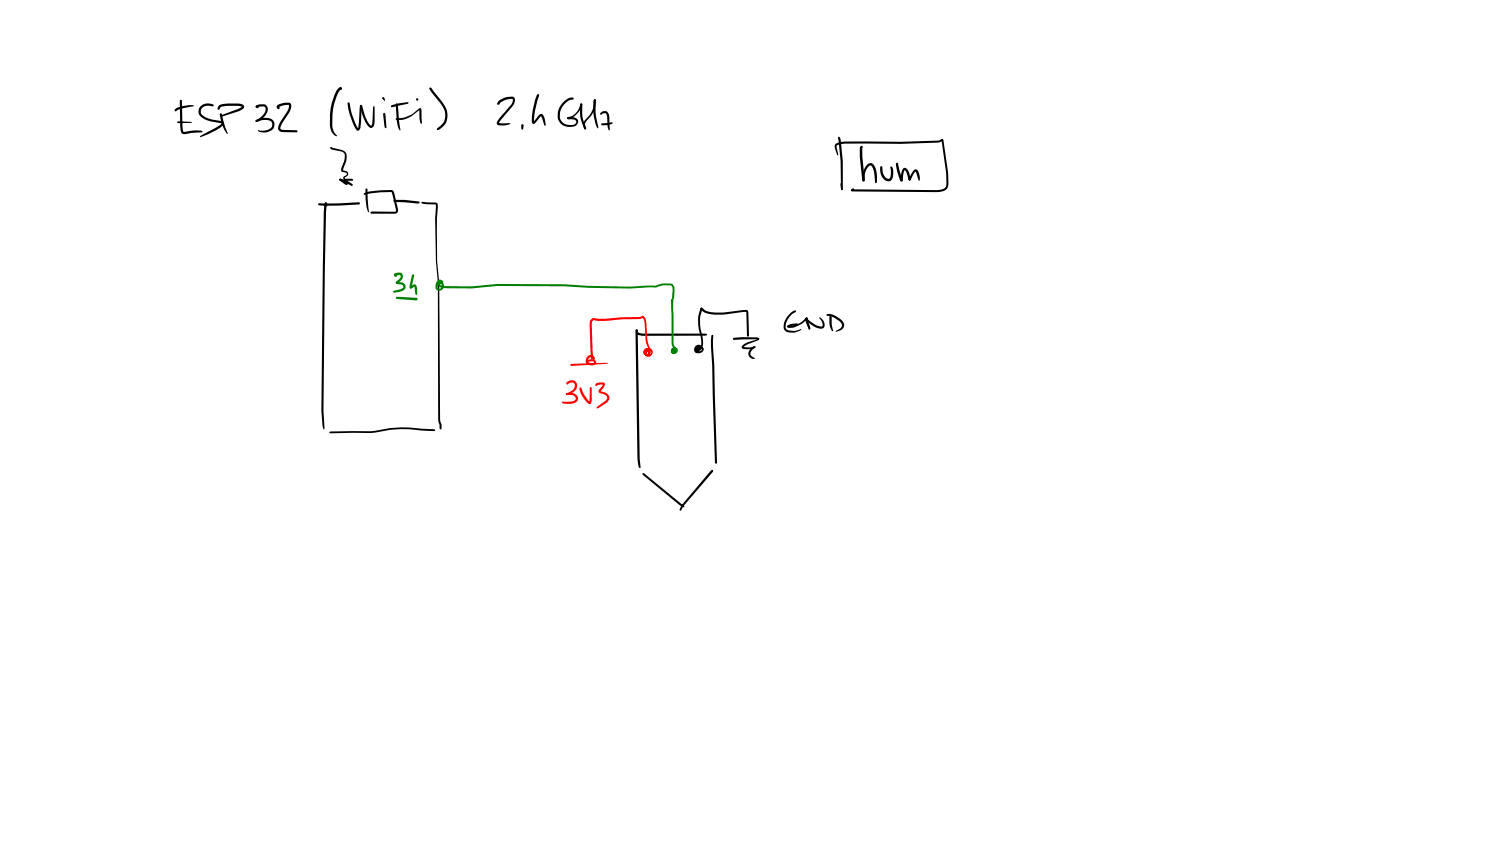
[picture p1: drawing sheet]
<svg xmlns="http://www.w3.org/2000/svg" width="449mm" height="254mm" viewBox="0 0 449 254" stroke-linecap="round" stroke-linejoin="round" font-family="sans-serif">
<g fill="#000">
<path d="M52.7 32.6l.2-.1a10.9 10.9 0 0 1 5.1-.9l.2 .1-.2 .2-2.9 .5-1.6 .5-.8 .5-.4-.3zM53.2 36.5l4.4 .2-4.2 .2zM54 30l.2-.1 .4 .3 .2 8.7 .2 .6h.6a12.1 12.1 0 0 1 4.9-.3l.2 .3-.1 .2-3.2 .2-1.7 .3a1.17 1.17 0 0 1-1.5-1.2zM60.2 31.8l.8-.5a3.1 3.1 0 0 1 3.1 .3l-.3 .3-.9-.1a1.89 1.89 0 0 0-2.1 .3 1.89 1.89 0 0 0-.4 2l1 .9a10.6 10.6 0 0 0 5 1.3 .81 .81 0 0 1 .8 .7 .81 .81 0 0 1-.6 .9 23.3 23.3 0 0 1-6.5 3.2l-.2-.1 .2-.2 2.3-1.3a9.5 9.5 0 0 0 3.9-2.3l.2-.2-.2-.1a11.7 11.7 0 0 1-5.2-1.3l-.9-.7a2.18 2.18 0 0 1 0-3.1zM65.7 31.6l.5-.2a13.8 13.8 0 0 1 5.2-.3h.7a.9 .9 0 0 1 1.1 .7 .9 .9 0 0 1-.6 1.1l-5.6 1.9-.5 .2-.1-.2 .4-.4 4.7-1.7 1-.7-1.1-.3a14 14 0 0 0-5 .3l-.5 .7-.6 .1v-.3zM66 34.1l.2-.1 .4 .2 .9 3.9 .8 1.9-.2 .1a10.5 10.5 0 0 1-2.2-5.7zM76.8 31.7l1-.4h1.3a1.49 1.49 0 0 1 1.1 2.1 5.6 5.6 0 0 1-3.2 3.2l-.3-.3 .2-.3a3.9 3.9 0 0 0 2.8-3.4l-.5-.7-1.3 .1-.9 .3-.3-.3zM76.8 36a5.7 5.7 0 0 1 4.5-.4l.1 .1a2.03 2.03 0 0 1 .9 2 2.03 2.03 0 0 1-1.4 1.7l-1.5 .3-1.5-.1-.6-.5 .2-.1 1.9 .2 .9-.3a1.58 1.58 0 0 0 1.3-2l-.3-.5-.6-.3a5.4 5.4 0 0 0-3.6 .4h-.4zM76.7 36h.4l.1 .5h-.4zM76.8 31.8h.6l.2 .3-.1 .2h-.6zM83.2 31.6a4.3 4.3 0 0 1 4-.5l.2 .9-.4 1.3-2.3 3.5-.6 1.7 .6 .4 4.2 .2 .3 .3-.3 .3-4.2-.1a1.24 1.24 0 0 1-1.2-1.7l.6-1.4 2.5-4 .1-1h-.8a2.84 2.84 0 0 0-2.2 .6l.2 .2-.1 .4a.65 .65 0 0 1-.7-.3 .65 .65 0 0 1 .1-.8zM101.9 26.3l.5-.1v.6h-.5z"/>
<path d="M101.4 26.6l.1-.1a.49 .49 0 0 1 .6-.3 .49 .49 0 0 1 .3 .6l-.6 .5a18 18 0 0 0-2.1 10.6l.4 1.4 1 1.4h-.5a3.8 3.8 0 0 1-1.6-3.2 18.1 18.1 0 0 1 2.2-10.7zM104.3 30.8l.3-.1 .3 .3a19.3 19.3 0 0 0 2.5 7.6h-.1l.4-2.1 .2-4.2 .1-.7 .3-.2 .3 .4-.5 6.4a.74 .74 0 0 1-.4 .9 .74 .74 0 0 1-.9-.3 18.9 18.9 0 0 1-2.6-7.7zM108.1 31.5h.4l.1 .2a13.7 13.7 0 0 0 2.1 5.5l.6 .5 .3-.4 .3-5 .3-.5 .2 .5-.1 4.9a.97 .97 0 0 1-.6 1.1 .97 .97 0 0 1-1.2-.4l-.6-.8a16.2 16.2 0 0 1-1.9-5.2zM115 34l.3-.1 .3 .3 .3 4-.2 .3-.4-.6zM117.5 31.5l4.8-.9 .3 .3-.2 .2-4.8 1.1-.4-.3zM118.7 35.5a8.5 8.5 0 0 0 5.1-1.4l1.9-1.6h.6l.3 4.4-.2 .3-.3-.3-.3-1.5 .1-2.5a10.5 10.5 0 0 1-5.1 3l-1.9 .1zM118.8 31.1l.2-.1 .3 .3 .4 4.9 .4 2.8-.1 .1-.4-.6-.6-2.3zM128.9 26.3l.5 .1 .7 1a18.1 18.1 0 0 1 3.8 5.4 4.7 4.7 0 0 1-2.6 6.2l-.3-.3 .2-.3a4.4 4.4 0 0 0 1.5-6.5l-3.2-4.1-.7-1.1zM149.6 30.3a5.9 5.9 0 0 1 4.1-1.3 1.15 1.15 0 0 1 .7 1.7l-.5 1-4.3 5.2 3.5 .1a3.9 3.9 0 0 1-3.9 .4l-.2-.5 .3-.8 4.2-5 .3-1-.1-.4a5.8 5.8 0 0 0-3.3 .8l-.9 1-.4-.4zM156.5 37.3h.5l.1 .3-.1 1-.3 .3-.3-.3zM161.1 28.4l.3-.2 .3 .5a20.9 20.9 0 0 0-1.5 7.8l-.2 .1 1.6-2a.76 .76 0 0 1 .7-.4 .76 .76 0 0 1 .7 .4l.4 1 .3 1.9-.2 .3-1.1-3-1.8 2a.62 .62 0 0 1-.8 .3 .62 .62 0 0 1-.3-.8 22 22 0 0 1 1.6-7.9zM170.2 35.2l.5 .1-.1 .4-.4-.1z"/>
<path d="M174.1 31.1h.5v.3a6.2 6.2 0 0 1-4.1 4.3h-.3l.1-.5a4.7 4.7 0 0 0 3.8-4zM168.8 30.8l.8-.7a2.81 2.81 0 0 1 2.2-.9l.2 .1v.5a4.8 4.8 0 0 0-4 4.1l-.1 1.2a3.1 3.1 0 0 0 4.2 2.3l.6-.4 .1-.8-.8-.4h-1.6l-.3-.4 .3-.3h1.5a1.42 1.42 0 0 1 1.5 1.4 1.42 1.42 0 0 1-1.4 1.5 3.5 3.5 0 0 1-4.7-2.9 5.4 5.4 0 0 1 1.5-4.3zM174.1 31.1l.2-.1 .4 .4a12.1 12.1 0 0 0 1.1 7l-.3 .4-.3-.3a11.9 11.9 0 0 1-1.2-7.2l.1 .2zM178.2 29.9l.2-.1 .4 .3a7.7 7.7 0 0 1-1.7 4.9l-1.6 1.9v.6l.3 1-.3 .3-.3-.2-.3-1.2 .5-1.2a7.3 7.3 0 0 0 2.8-5.8zM178.2 29.9h.5v.4a20.3 20.3 0 0 0 .8 7.9l-.1 .3-.3-.2a14.7 14.7 0 0 1-1.1-8.1zM180.3 33.7a1.38 1.38 0 0 1 1.5-.3 1.38 1.38 0 0 1 .9 1.2l.2 4.4-.1 .1-.5-.7-.3-3.8a.69 .69 0 0 0-1-.6l-.9 .4zM180.4 37.1l3.2-.5 .2 .3-1.2 .5a2.59 2.59 0 0 1-2.2 .1zM99.1 44.1l3.2 .8a1.83 1.83 0 0 1 1.7 1.8l-.2 1.6-1 2.7 1.2 .4 .4 .4-.1 .8-.9 .7 .9 2-.3 .2-.5-.2-1.7-1.4 .3-.3 .2 .1 1.7 1.3-.2 .2-.4-.7a1.03 1.03 0 0 1-.2-1.6l.7-.4 .1-.5-1.5-.5-.2-.5 1-2.8 .1-1.8a1.27 1.27 0 0 0-1.2-1l-2.5-.5a.6 .6 0 0 1-.6-.8zM102 53.6l1.4 .4 2.2 1.2 .1 .3-.3 .2-3.6-1.6zM103.2 53.8l2.2-.2 .6 .3-.3 .3h-2.3h-.2zM103.2 53.9l.5-.2v.3v-.2l2 1.5v.3h-.3l-2.1-1.3zM109.3 57.9l1.7-.5a22.4 22.4 0 0 1 6.5-.4l.5 .3 .3 .7 1.1 4.7a1.03 1.03 0 0 1-1.1 1.4h-6.9l-.3-.3 .1-.2 .5-.2h7l.1-.6-1.4-5.2a21.2 21.2 0 0 0-8 .8l-.3-.2z"/>
<path d="M109.7 56.6l.2-.1 .3 .3 .1 2.9 .4 3.8-.2 .1-.2-.2a14.4 14.4 0 0 1-.7-6.6zM118.1 60l3.3-.1 4.1 .5 .4 .3-.6 .3-7-.4-.3-.4zM95.5 61l.2-.1a58.6 58.6 0 0 0 11.9-.2l.3 .1v.4a61.6 61.6 0 0 1-12.4 .3zM97.5 60.8a.56 .56 0 0 1 .6 .1 .56 .56 0 0 1 .1 .6l-.1 .3h-.4zM97.5 60.8l.2-.1 .4 .4-.3 2.4-.4 16.9-.4 42.7 .3 5.4-.1 .3-.5-1-.3-4.7 .4-42.7 .3-16.9zM126.5 60.6l4.3 .2 .4 .2 .1 .6a116.4 116.4 0 0 0 .4 23.2l.3 41 .5 1.7v1l-.3 .3-.4-.3-.4-2.7-.1-41a124.1 124.1 0 0 1-.6-23.4l-4.1-.3zM190.7 98.9h.5l.1 .5h-.5zM190.8 98.9h.4l.1 .2 .6 38.5 .3 2.5-.3 .3-.5-1-.2-1.8zM191 99.8l1.7 .2h19l.4 .4-.4 .3h-19l-1.6-.4zM210.2 92.3h.4a4.4 4.4 0 0 0 4 1.4h2.3l5.8-.7 1.5 .1 .3 .6 .2 7-.3 .3-.3-.3-.2-7.2-1.1 .1a26.9 26.9 0 0 1-10.4 .5l-1.6-.8-.6-.5zM237.1 93.9l1.4-.8 .3 .2a6.1 6.1 0 0 0-3.1 4.4l.1 .9 .8 .5 2 .1 1.6-.6v.4a4.9 4.9 0 0 1-3.8 .6 1.59 1.59 0 0 1-1.3-1.5 5.3 5.3 0 0 1 2-4.2zM236.2 97.7l1.6-.6 1.3-.1 .2 .2-.2 .3-2.5 .6v-.4l.1 .1a6.4 6.4 0 0 0 5.1-2.6l.4 .1-.1 .4a7.1 7.1 0 0 1-5.5 2.6h-.1a.4 .4 0 0 1-.4-.2 .4 .4 0 0 1 .1-.4z"/>
<path d="M241.6 95.7h.6l2.7 1.9 1.7 .3a.77 .77 0 0 0 0-1.2l-.9-1.4a1.32 1.32 0 0 1 1.5 1.2 1.23 1.23 0 0 1 .1 1.5 1.23 1.23 0 0 1-1.4 .5l-1.3-.4-1.4-.8-1.6-1.2zM241.7 95.3l.4-.1 .2 .3 .8 2.9-.3 .4-.3-.3-.5-1.6zM241.6 95.6l.5 .3 .3 1.5 .6 1.1-.2 .3-1-2.1zM242.5 98.5l.3-.2 .2 .2-.2 .3zM248 94.2a3.3 3.3 0 0 1 2.7 .6l1.3 .8a2.12 2.12 0 0 1 1.2 2.3l-.8 1-1.6 .6-.2-.2 1.5-.8 .4-.7a1.37 1.37 0 0 0-.6-1.4l-2.1-1.3-1.8-.5zM248.9 94.7l.2-.1 .4 .4v2.4l.4 1.8-.2 .1a2.8 2.8 0 0 1-.9-2.3zM191 99.8h.5v.5h-.5zM191 99.8h.6l.2 .2-.5 .3-.3-.1zM210.2 92.4l.4-.1 .1 .4a11.5 11.5 0 0 0 0 8.4 4.4 4.4 0 0 1-.2 3.5 1.42 1.42 0 0 1-2 .6 1.4 1.4 0 0 1 1.7-1.2 .96 .96 0 0 1 .9 1 .96 .96 0 0 1-1.1 .9 1.3 1.3 0 0 1-1.8-1.3 1.3 1.3 0 0 1 1.9-1.1l.3 .3-.1 .6-.6 .3v-.7v.2l-.6 .3-.1 .6 .7 .2 .7-.3 .1-.3-.1-.1-.9 .2-.4 .3-.1-.3a1.33 1.33 0 0 0 1.3-1.4 11.1 11.1 0 0 0-.7-4.8l-.2-1a10 10 0 0 1 .8-5.2zM213.5 100.5h.4l.1 .2a31.4 31.4 0 0 0 .3 8.8l.8 29.2-.3 .4-.3-.3-.9-29.3-.3-5.4zM219.9 101.4l.2-.1a20.4 20.4 0 0 1 7.3 0l.3 .2-.1 .5-3 1.1-1.6 .9 2 .2 1.3-.4 .3 .3-.2 .2a5.4 5.4 0 0 1-3.4 .3 .67 .67 0 0 1-.5-.6 .67 .67 0 0 1 .5-.7l1.4-.7 3-1-7.2 .3-.3-.1zM225.2 104.6l1.2-.8 .2 .4-.6 .4a1.56 1.56 0 0 0-.8 1.9l.7 .6a.3 .3 0 0 1 .4 .1 .3 .3 0 0 1-.1 .4 1.66 1.66 0 0 1-1.7-1.1 1.66 1.66 0 0 1 .7-1.9z"/>
<path d="M226.2 103.9l.4 .1-.1 .2-.4-.1zM98.9 129.5l13.4-.3a35.9 35.9 0 0 1 14.1-.6l3.9 .1 .2 .3-.2 .3-3.9-.2a34.7 34.7 0 0 0-14 .6l-13.3 .2zM192.8 141.9h.4l11.8 9.6 .3 .5h-.6l-.8-.5-11.1-9.1zM213.3 141.1l.5-.1v.5l-8.8 10.3-.6 1.2-.5 .1v-.3l.7-1.4z"/>
<circle cx="77" cy="32" r=".35"/>
<circle cx="102.2" cy="26.5" r=".36"/>
<circle cx="178.4" cy="30.1" r=".33"/>
<circle cx="102.1" cy="53.9" r=".3"/>
<circle cx="97.7" cy="61.1" r=".35"/>
</g>
<g fill="#000">
<path d="M114.7 29.5l.5-.3 .2 .5-.3 .3z" fill-rule="evenodd"/>
<path d="M114.9 29.7l.2-.2 .2 .1 .2 .5-.2 .1z" fill-rule="evenodd"/>
<path d="M125 29.6l.3 .1-.1 .4-.3-.2z" fill-rule="evenodd"/>
<path d="M125 29.5l.3 .6-.4-.1z" fill-rule="evenodd"/>
<circle cx="114.9" cy="29.4" r=".31"/>
<circle cx="125.2" cy="29.8" r=".34"/>
</g>
<g fill="#f00">
<path d="M177.3 95.8l.7-.4 3.8 .2 4.6-.5h5.4l1.2-.3 .7 1.2 .5 5.9 .7 2.2a1.7 1.7 0 0 1-.6 2.5h-.5a1.14 1.14 0 0 1-.8-1.4 1.14 1.14 0 0 1 1.3-.9l.6 .1a1.28 1.28 0 0 1 .5 2.1 1.28 1.28 0 0 1-2.1-.4l.2-.6a.86 .86 0 0 1 1.2-.7 .86 .86 0 0 1 .3 1.4l-.1 .3h-.4l-.2-.4 .3-.6-.4 .2-.2 .4 .6 .4 .5-.4 .2-.6-.4-.5h-1l-.4 .8 .8 .3 .3-.9-.8-2.6-.4-5.6-.5-1.7-1.1 .4-5.4 .1-4.6 .4-3.7-.2-.5 .4-.1 .9 .4 10.1-.1 .3h-.5l-.4-10.4 .1-1z"/>
<path d="M176.2 106.9a1.26 1.26 0 0 1 2.1 .2l.2 .5-.3 .2-.6-.6h-.6a.93 .93 0 0 0-.6 1.2 .93 .93 0 0 0 1.3 .5l.4-.1 .1-.2-.5-.3-1.4 .3-.1-.1a1.49 1.49 0 0 1 2.1-.6 .9 .9 0 0 1 .5 1.1 .9 .9 0 0 1-1.1 .6 1.55 1.55 0 0 1-1.9-.7 1.55 1.55 0 0 1 .4-2z"/>
<path d="M171.1 109.2l11.1-.4 .1 .1-10.9 .8-.3-.1z"/>
<path d="M169.9 114.7l.9-.6 1.5 .1a1.52 1.52 0 0 1 .8 1.5 2.96 2.96 0 0 1-3 2.7l-.4-.3 .2-.2a3.3 3.3 0 0 0 2.5-1.8v-.8l-.4-.5h-1.1l-.7 .5-.4-.3z"/>
<path d="M169.7 118.1l.3-.2 .3 .3-.3 .3z"/>
<path d="M169.8 117.9l1.6-.1a1.61 1.61 0 0 1 1.8 .8 1.61 1.61 0 0 1-.3 1.9l-.2 .2a4.6 4.6 0 0 1-3.4 .4l-.8-.5 .2-.2 3.2-.1 .6-.4 .2-.6a1.26 1.26 0 0 0-1.3-.9h-1.4z"/>
<path d="M173.9 116.3l.2-.1 .3 .2a8.5 8.5 0 0 0 2.4 4l.1 .1-.2 .1 .2-4.2 .3-.3 .3 .3-.1 4.2-.3 .5-.7-.1a8.7 8.7 0 0 1-2.6-4.4z"/>
<path d="M178.8 115l.3-.2a2.3 2.3 0 0 1 2.2 .1l.1 .4-.2 .7-1.1 1.3 1.5 .5a1.67 1.67 0 0 1 1.2 1.4 1.67 1.67 0 0 1-.9 1.6l-2.3 1.5-.4 .2-.3-.2 .1-.3 2.6-1.8 .5-.9-.5-.8-1.6-.6-.5-.4 .1-.5 1.3-1.7-1.5 .1-.5 .4-.3-.3z"/>
</g>
<g fill="#008000">
<path d="M201.4 89.7h.5l.1 .2v12.8l.2 .9 .6 1v.7a.85 .85 0 0 1-1.4 .5 .85 .85 0 0 1 .3-1.4l.1-.1a.97 .97 0 0 1 1.5 .7 .97 .97 0 0 1-1.2 1.1 .97 .97 0 0 1-.6-1.5 .59 .59 0 0 1 .6-.3 .59 .59 0 0 1 .5 .6l-.2 .5-.5-.3 .2-.1-.1 .5 .5-.1 .2-.4-.2-.2-.4 .1-.2 .5 .3-.1 .1-.4-.8-1.7z"/>
<path d="M131.2 84.2l.9-.3 .9 .6-.3 .3-.7-.3-.4 .2-.3 1.5 .5 .4 .4-.2 .3-.5v-.6l-.4-.1 .2 .4 .9 .2 8.2 .1 7.7-.7h20a173.5 173.5 0 0 0 27 .4l1.2-.2a7.3 7.3 0 0 1 3.9-.4l.6 .2 .5 1-.1 3.3-.3 .3-.2-.1a2.33 2.33 0 0 1 0-2v-1.5l-.5-.6a7 7 0 0 0-4.2 .5l-1 .1a155.4 155.4 0 0 1-26.9-.4h-19.9l-7.8 .7-8.2-.1-1.1-.2a.88 .88 0 0 1-.6-1.1 .88 .88 0 0 1 1.1-.6 .88 .88 0 0 1 .6 1.1l-.1 .5a1.27 1.27 0 0 1-1.2 1.1 1.27 1.27 0 0 1-1.3-1l.1-1.1z"/>
<path d="M118.3 82.2l.7-.4 .9-.1a1.24 1.24 0 0 1 .6 2.1l-1.2 1.1-.1-.4 1 .1a1.35 1.35 0 0 1 1.2 .6 1.35 1.35 0 0 1 .1 1.5l-1.5 .8-2 .2 .1-.5 2.2-.5 .6-.5-.1-.7-1.6-.3a.43 .43 0 0 1-.5-.3 .43 .43 0 0 1 .2-.5l1.3-1.4-.2-.5-1.2 .2v-.5l.3 .5a.49 .49 0 0 1-.7 .2 .49 .49 0 0 1-.1-.7z"/>
<path d="M123.7 82.3h.4l.1 .3-.7 3.6-.3-.3 .5-.4a.68 .68 0 0 1 .7-.2 .68 .68 0 0 1 .5 .5l.3 2.4-.3 .3-.3-.3-.3-2.3-.1 .1a.74 .74 0 0 1-.6 .6 .74 .74 0 0 1-.8-.3z"/>
<path d="M118.8 89.1l6.2 .2 .4 .4-.4 .4-6-.5-.3-.3z"/>
</g>
<g fill="#000">
<path d="M250.6 43.2l1.2-.5 1.6-.3a361.1 361.1 0 0 0 28.2-.3l1-.4 .3 .3-.6 .5-.7 .2a357.9 357.9 0 0 1-28.2 .4l-2.4 .6 .5 2.7-.2 .2-.9-2.4zM251.4 41.1l.6 .1a64.5 64.5 0 0 1 .8 15.5l-.3 .3-.2-.3a78.7 78.7 0 0 0-.9-15.3zM252.1 55.1h.3l.3 1.7-.2 .2-.2-.1zM252.5 56.5l.2 .2-.1 .3-.3-.2zM260.2 49.4a1.19 1.19 0 0 1 2 .1l.3 .7a8.9 8.9 0 0 1 .5 4.6l-.3 .1-.2-.1-.3-3.2-.4-1.1-.5-.9-.5 .1a4.2 4.2 0 0 0-1.4 2.9v1.6l-.4 .2-.3-.3a6 6 0 0 1 1.3-4.6zM258.1 43.9l.4-.2 .3 .4-.2 .3 .1 2.5 .7 7.1-.1-.1v.4l-.3 .1-.4-.3-.7-7.1v-2.5zM264.1 49.9l.2-.1 .4 .3a3.8 3.8 0 0 0 1 3.2l.4 .3a.68 .68 0 0 0 .8-.1 .68 .68 0 0 0 .2-.7l.1-1.4-.2-1.2a.54 .54 0 0 1 .7 0 .54 .54 0 0 1 .2 .6 3.8 3.8 0 0 1-.5 3.2 1.95 1.95 0 0 1-3-1.3l-.4-1.7zM268.8 48.9l.3-.1 .3 .3 1.3 4.7h-.3l.4 .3a.42 .42 0 0 1-.4 .3 .42 .42 0 0 1-.4-.4l-.9-2.7-.4-1.9zM270.9 50.6l.7-.2 .7 .6 .6 1.3 .2 1.7h-.6l-.6-2.2-.5-.8-.4 1-.2 2.2-.4 .2-.2-.1 .2-2.4zM274.1 51.1l.5-.3 .5 .1a3.4 3.4 0 0 1 .8 3.1l-.2 .3-.2-.2-.8-2.7-.8 1-.7 1.6h-.6l-.1-.2zM255.3 56.8l.8-.2 .1 .2-.4 .4-.1-.4 25.3 .2 2.2-.5 .4-.4 .3-.8-.1-3.4-1.4-9.9 .2-.3 .4 .4 1.4 9.7 .1 3.6a1.98 1.98 0 0 1-1.4 1.9l-2.1 .3-25.3-.2-.4-.2z"/>
<circle cx="272.8" cy="53.8" r=".34"/>
</g>
</svg>
